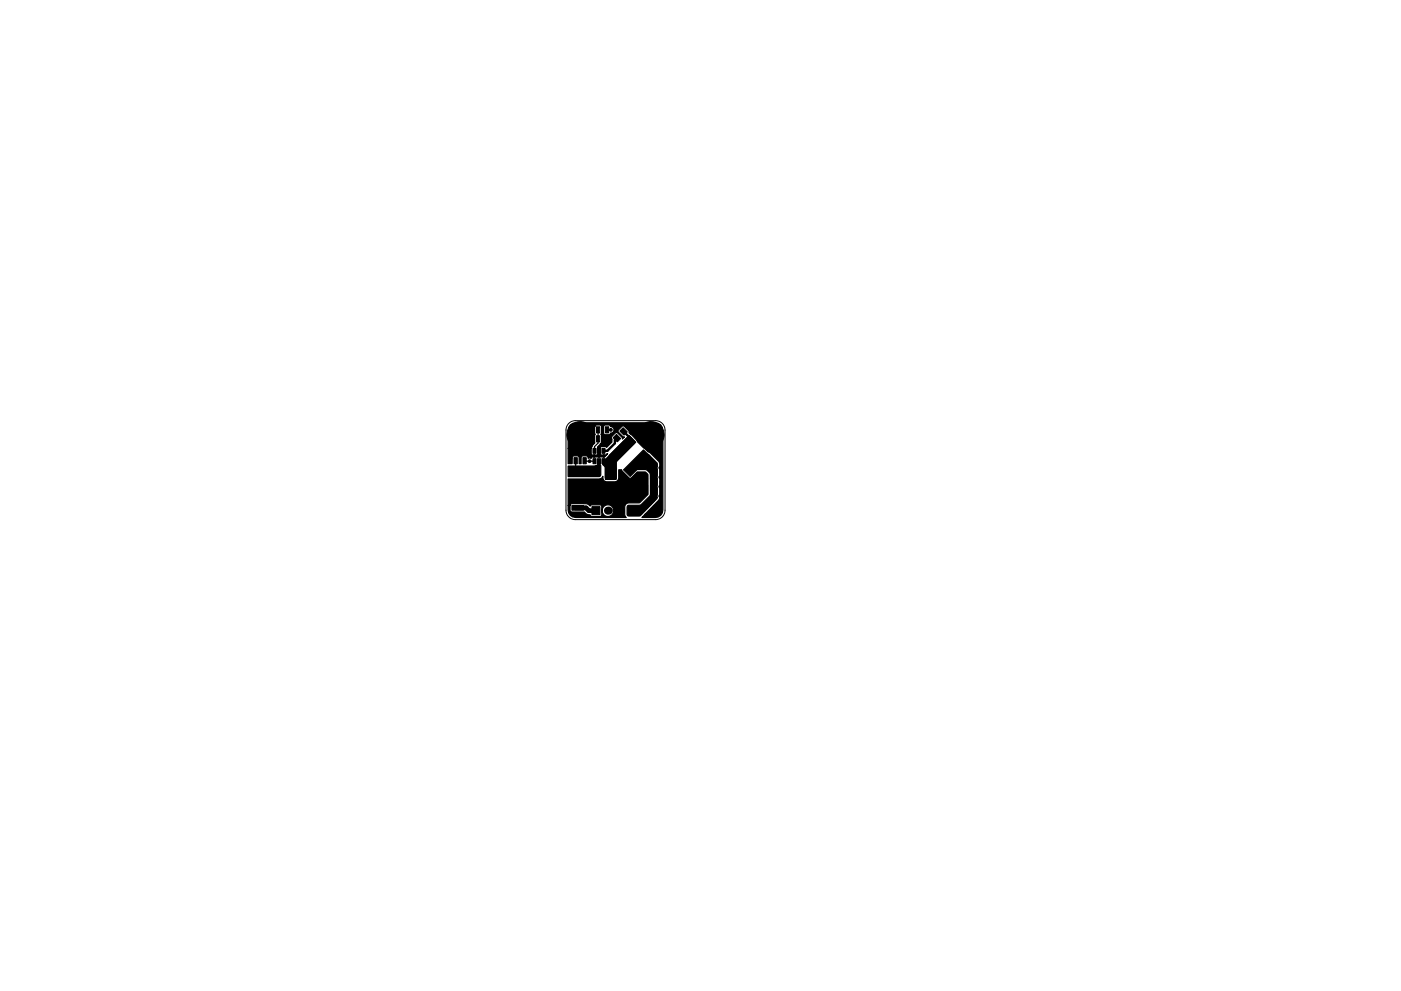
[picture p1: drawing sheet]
<svg xmlns="http://www.w3.org/2000/svg" width="297mm" height="210mm" viewBox="0 0 297 210" stroke-linecap="round" stroke-linejoin="round" font-family="sans-serif">
<path d="M120.6 89.8l.6-.4 .8-.2h17a2 2 0 0 1 2 2v17a2 2 0 0 1-2 2h-17a2 2 0 0 1-2-2v-17l.2-.8z" fill="none" stroke="#000" stroke-width=".21"/>
<g fill="#000" stroke="#000" stroke-width=".21">
<path d="M121.2 99.2h2.6v1h-2.6zM121.7 97.1h.7v1.3h-.7zM124.2 99.2h2.6v1h-2.6zM123.6 97.1h.7v1.3h-.7zM125.7 95.1h.7v1.1h-.7zM125.7 97.3h.7v1.1h-.7zM126.5 92.5h.7v1.3h-.7zM126.7 95.1h.6v1.1h-.6zM126.7 97.3h.6v1.1h-.6zM126.5 90.5h.7v1.3h-.7zM127.6 95.1h.7v1.1h-.7zM127.6 97.3h.7v1.1h-.7z"/>
<path d="M128.4 99.2h2.2v2.5h-2.2zM128.4 92.5h.7v1.3h-.7zM128.4 90.5h.7v1.3h-.7zM130.7 92.2l.9 .8-.7 .8-.9-.9zM132.1 90.7l.9 .9-.7 .7-.9-.8zM133.4 92.4l1.4 1.4-4.2 4.3-1.4-1.5zM132.2 99.7l4.2-4.3 1.4 1.5-4.2 4.2zM121.2 102.2h2.6v1h-2.6zM121.2 107.2h2.6v1h-2.6zM121.2 104.2h2.6v1h-2.6zM124.2 102.2h2.6v1h-2.6zM125.5 107.5h1.7v1.7h-1.7z"/>
<path d="M128.4 103.5h2.2v2.5h-2.2zM135 100.5h1v2.5h-1zM135 103.5h1v2.5h-1zM138 100.5h1v2.5h-1zM138 103.5h1v2.5h-1z"/>
<circle cx="121" cy="95.2" r=".3"/>
<circle cx="121" cy="97.2" r=".3"/>
<circle cx="123" cy="92.2" r="2.8"/>
<circle cx="125" cy="97.8" r=".3"/>
<circle cx="126" cy="90.2" r=".3"/>
<circle cx="126" cy="96.7" r=".3"/>
<circle cx="127" cy="96.7" r=".3"/>
<circle cx="128" cy="96.7" r=".3"/>
<circle cx="129.5" cy="91.2" r=".3"/>
<circle cx="131" cy="90.2" r=".3"/>
<circle cx="133" cy="90.2" r=".3"/>
<circle cx="135" cy="90.2" r=".3"/>
<circle cx="138" cy="92.2" r="2.8"/>
<circle cx="140" cy="95.2" r=".3"/>
<circle cx="140" cy="99.2" r=".3"/>
<circle cx="140" cy="97.2" r=".3"/>
<circle cx="121.5" cy="100.7" r=".3"/>
<circle cx="122" cy="109.2" r=".3"/>
<circle cx="123.5" cy="100.7" r=".3"/>
<circle cx="123.5" cy="103.7" r=".3"/>
<circle cx="124.5" cy="100.7" r=".3"/>
<circle cx="124.5" cy="103.7" r=".3"/>
<circle cx="126.5" cy="103.7" r=".3"/>
<circle cx="127.5" cy="105.7" r=".3"/>
<circle cx="127.5" cy="103.7" r=".3"/>
<circle cx="131.5" cy="105.7" r=".3"/>
<circle cx="131.5" cy="103.7" r=".3"/>
<circle cx="137" cy="104.7" r=".3"/>
<circle cx="137" cy="101.7" r=".3"/>
<circle cx="137" cy="109.2" r=".3"/>
<circle cx="138.6" cy="103.2" r=".3"/>
<circle cx="139" cy="109.2" r=".3"/>
<circle cx="140" cy="103.2" r=".3"/>
<circle cx="140" cy="101.2" r=".3"/>
<circle cx="140" cy="108.2" r=".3"/>
<circle cx="140" cy="105.2" r=".3"/>
</g>
<g fill="#000">
<circle cx="128.9" cy="108.3" r=".85"/>
<circle cx="131.4" cy="108.3" r=".85"/>
<circle cx="134" cy="108.3" r=".85"/>
</g>
<g fill="none" stroke="#000" stroke-width=".25">
<path d="M122.1 97.7l-.1 2M123.9 97.7l2.2 .1M126 90.2l-2 2h-1l-2 2v3M126.8 91.2v2.8l-.7 .8v.8M127 97.8v.8l-1.1 1.1h-.4l-1 1M127 95.6v1.1h1M128.7 91.2h.8M133 90.2h2M133.9 93.2v.5l-.4 .4M135 98.3h1.9l1.7 1.7v1.4M140 95.2v2M140 99.2v2"/>
<path d="M121.5 100.7l1-1 1 1M122.5 102.7l1 1M124.5 103.7l1-1 1 1M127.5 103.7v.5l.6 .6M128.1 104.8l-.6 .6v.3M128.1 104.8h2.8M130.9 104.8l.6 .6v.3M131.5 103.7v.5l-.6 .6M135.5 104.7h1.5M135.5 101.7h1.5M140 108.2l-1 1h-2M140 102.2v3"/>
</g>
<path d="M122 99.9l-.9 .8M130.8 93l-.4 .4v.7l-1.6 1.5h-.9M131.8 95.6l.3 .3M132.2 91.5l1.7 1.7M133.1 93.1l-1.3 1.3v1.9l-1.1 1.1M122 100.7v-1l1 1M123.2 102.2h2.5l.2 .3M125.5 100.7v-1l1 1M129.2 104.1h1.2M138.6 100.7v5.5l-2.1 2.1h-2.5" fill="none" stroke="#000" stroke-width=".5"/>
<path d="M122 107.7h2.2l.6 .6h1.6" fill="none" stroke="#000" stroke-width="1"/>
<path d="M120.5 98.9h5.5l.6-.2 .2-.7 .3-.1 .3 .9-.1 2.1-.3 .2h-6.5zM120.5 101.6h6.5l.6-.2 .2-.3 .1 .5 .3 .5 .5 .1h1.6l.6-.2 .2-.4 .1-1.9h.6l.1 .3 1.7 1.5 1.5-1.4h1.7l.6 .7v4.1l-1.8 1.8h-2.3a.89 .89 0 0 0-.9 .9l.1 1.6 .3 .6h-10.8a1.57 1.57 0 0 1-1.5-1.6v-1h.4v1l.2 .4h2.8a1.22 1.22 0 0 0 1.2 .6l.4 .4h1.8l.3-.4v-.9a1.27 1.27 0 0 0 1.3 1.3 1.27 1.27 0 0 0 1.2-1.3 1.27 1.27 0 0 0-1.2-1.2 1.27 1.27 0 0 0-1.3 1.2v-.9l-.2-.3h-1.9l-.4 .3a1.31 1.31 0 0 0-1.3-.5h-2.6l-.2 .1-.1 .2h-.4zM127.8 97.5l.7-.2 4.7-4.7 .5 .1 .8 1v.4l-3.8 3.8v3.4l-.3 .4h-1.7l-.3-.2-.1-2.3-.6-.8zM134.2 98.2l1.9-1.8h1.2l.3 .1 1.8 2-.1 7.2-3.5 3.7-.3 .1-2.4-.1-.1-2 .3-.2 2.5-.1 2-1.9 .1-4.5-.2-.4-.7-.6-2.8-.2-.1-1zM120.9 90.2l.5-.4 .6-.1h17a1.57 1.57 0 0 1 1.5 1.6v16.9a1.57 1.57 0 0 1-1.5 1.6h-2.9l3.7-4v-7.6l-1.9-2.1-.5-.2-2.2-2.1-.4-.6-1.4-1.4-.1-.4-1-1-.5 .1-.8 .9 1 1.2 .4 .1-.4 .5-.1-.4-.9-.9-.4-.1-1 .9 .1 1.1-1.1 1.1-.3-.2h-.7l-.3 .3v1.4l1 .2 .5-.3-.6 .6h-2.5l-.4 .4-.6-.1-.2-.5h-1l-.3 .4v1.3h-.4l-.1-1.6-1.1-.1-.3 .4v1.3h-.8v-3.3h4.8l.1 1.3 1.1 .1 .3-.3-.1-1.3 .8-1.1v-1.3l-.1-.3 .1-.4v-1.3h.5l.1 1.6 1 .1 .3-.3a.68 .68 0 0 0 .8-.7 .68 .68 0 0 0-.8-.7l-.3-.3h-.9l-.2 .3h-.5l-.1-.2-.2-.1-1 .1-.1 .2v1.3l.1 .4-.1 .3v1.5l-.4 .4-.4 .7h-4.8v-3.8l.1-.6z" fill="#000" stroke="#000" stroke-width=".25"/>
</svg>
